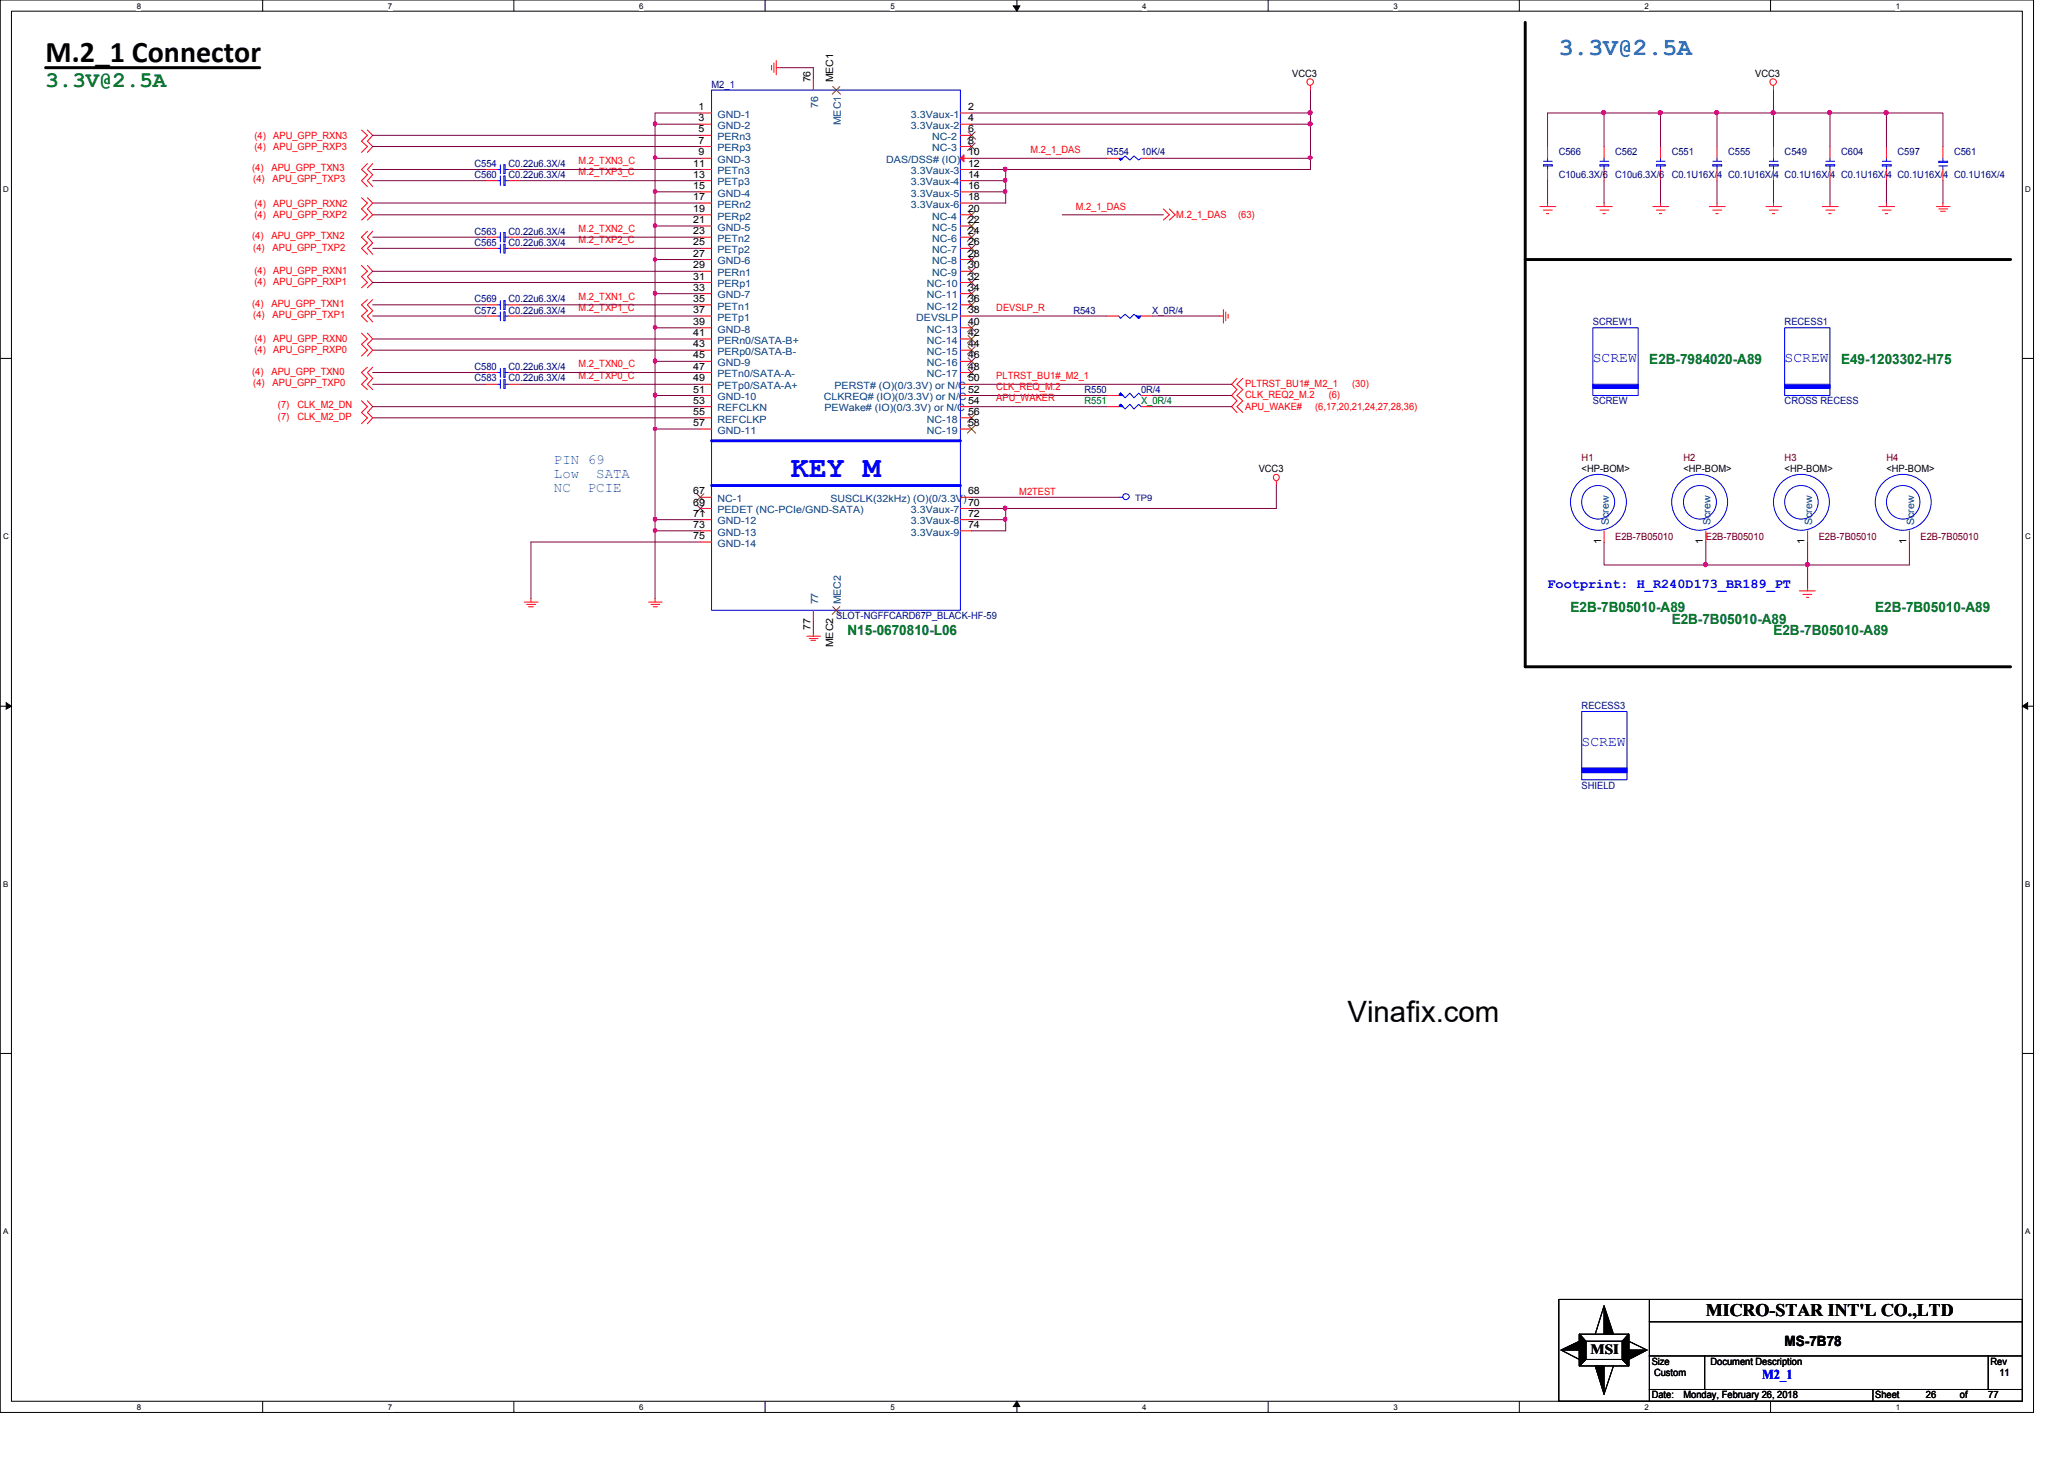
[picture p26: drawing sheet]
<svg xmlns="http://www.w3.org/2000/svg" width="297mm" height="210mm" viewBox="0 0 297 210" stroke-linecap="round" stroke-linejoin="round" font-family="sans-serif">
<defs><g id="words">
<text font-size="4.3" x="6.6" y="9">M.2_1 Connector</text>
<text font-size="4.3" fill="#00f" x="113.8" y="68.6">KEY M</text>
<text font-size="4.2" x="193.9" y="147.1">Vinafix.com</text>
<text font-size="3.6" fill="#0080ff" x="224.3" y="7.9">3.3V@2.5A</text>
<text font-size="3.2" fill="#008000" x="6.6" y="12.4">3.3V@2.5A</text>
<text font-size="2.5" x="245.5" y="189.3">MICRO-STAR INT'L CO.,LTD</text>
<g font-size="2" fill="#00f">
<text x="229.2" y="52.1">SCREW</text>
<text x="256.8" y="52.1">SCREW</text>
<text x="227.6" y="107.4">SCREW</text>
</g>
<g font-size="2" fill="#008000">
<text x="237.4" y="52.3">E2B-7984020-A89</text>
<text x="265" y="52.3">E49-1203302-H75</text>
<text x="226" y="88.1">E2B-7B05010-A89</text>
<text x="240.6" y="89.7">E2B-7B05010-A89</text>
<text x="269.9" y="88.1">E2B-7B05010-A89</text>
<text x="122" y="91.4">N15-0670810-L06</text>
<text x="255.2" y="91.4">E2B-7B05010-A89</text>
</g>
<g font-size="2" fill="#0080ff">
<text x="79.7" y="66.7">PIN 69</text>
<text x="79.7" y="68.7">Low</text>
<text x="79.7" y="70.8">NC</text>
<text x="84.6" y="70.8">PCIE</text>
<text x="85.8" y="68.7">SATA</text>
</g>
<g font-size="2">
<text x="228.9" y="194.7">MSI</text>
<text x="256.8" y="193.7">MS-7B78</text>
</g>
<g font-size="1.9" fill="#00f">
<text x="222.7" y="84.6">Footprint: H_R240D173_BR189_PT</text>
<text x="253.6" y="198.4">M2_1</text>
</g>
<g font-size="1.4">
<text x="116.6" y="11.9" transform="rotate(-90 116.6 11.9)">76</text>
<text x="119.9" y="11.9" transform="rotate(-90 119.9 11.9)">MEC1</text>
<text x="186" y="11">VCC3</text>
<text x="252.6" y="11">VCC3</text>
<text x="100.5" y="15.8">1</text>
<text x="100.5" y="17.4">3</text>
<text x="139.3" y="15.8">2</text>
<text x="139.3" y="17.4">4</text>
<text x="99.8" y="24">11</text>
<text x="100.5" y="19">5</text>
<text x="100.5" y="20.7">7</text>
<text x="100.5" y="22.4">9</text>
<text x="139.3" y="19">6</text>
<text x="139.3" y="20.7">8</text>
<text x="139.3" y="22.4">10</text>
<text x="139.3" y="24">12</text>
<text x="99.8" y="25.6">13</text>
<text x="99.8" y="28.8">17</text>
<text x="99.8" y="27.2">15</text>
<text x="139.3" y="25.6">14</text>
<text x="139.3" y="27.2">16</text>
<text x="139.3" y="28.8">18</text>
<text x="99.8" y="33.7">23</text>
<text x="99.8" y="35.3">25</text>
<text x="99.8" y="30.5">19</text>
<text x="99.8" y="32.1">21</text>
<text x="139.3" y="32.1">22</text>
<text x="139.3" y="33.7">24</text>
<text x="139.3" y="35.3">26</text>
<text x="139.3" y="30.5">20</text>
<text x="99.8" y="38.6">29</text>
<text x="99.8" y="36.9">27</text>
<text x="99.8" y="40.2">31</text>
<text x="99.8" y="41.8">33</text>
<text x="139.3" y="36.9">28</text>
<text x="139.3" y="38.6">30</text>
<text x="139.3" y="40.2">32</text>
<text x="139.3" y="41.8">34</text>
<text x="99.8" y="43.4">35</text>
<text x="99.8" y="46.7">39</text>
<text x="99.8" y="45">37</text>
<text x="139.3" y="43.4">36</text>
<text x="139.3" y="45">38</text>
<text x="139.3" y="46.7">40</text>
<text x="99.8" y="48.3">41</text>
<text x="99.8" y="50">43</text>
<text x="99.8" y="51.6">45</text>
<text x="99.8" y="53.2">47</text>
<text x="139.3" y="48.3">42</text>
<text x="139.3" y="50">44</text>
<text x="139.3" y="51.6">46</text>
<text x="139.3" y="53.2">48</text>
<text x="99.8" y="54.9">49</text>
<text x="99.8" y="56.5">51</text>
<text x="99.8" y="58.1">53</text>
<text x="99.8" y="59.7">55</text>
<text x="139.3" y="54.9">50</text>
<text x="139.3" y="58.1">54</text>
<text x="139.3" y="56.5">52</text>
<text x="139.3" y="59.7">56</text>
<text x="99.8" y="61.3">57</text>
<text x="139.3" y="61.3">58</text>
<text x="99.8" y="71.1">67</text>
<text x="139.3" y="71.1">68</text>
<text x="181.1" y="67.9">VCC3</text>
<text x="227.6" y="67.9">&lt;HP-BOM&gt;</text>
<text x="242.3" y="67.9">&lt;HP-BOM&gt;</text>
<text x="256.8" y="67.9">&lt;HP-BOM&gt;</text>
<text x="271.5" y="67.9">&lt;HP-BOM&gt;</text>
<text x="99.8" y="72.7">69</text>
<text x="99.8" y="77.6">75</text>
<text x="99.8" y="74.3">71</text>
<text x="99.8" y="75.9">73</text>
<text x="139.3" y="72.7">70</text>
<text x="139.3" y="74.3">72</text>
<text x="139.3" y="75.9">74</text>
<text x="230.4" y="78.3" transform="rotate(-90 230.4 78.3)">1</text>
<text x="245.1" y="78.3" transform="rotate(-90 245.1 78.3)">1</text>
<text x="259.7" y="78.3" transform="rotate(-90 259.7 78.3)">1</text>
<text x="274.4" y="78.3" transform="rotate(-90 274.4 78.3)">1</text>
<text x="116.6" y="90.6" transform="rotate(-90 116.6 90.6)">77</text>
<text x="119.9" y="93.1" transform="rotate(-90 119.9 93.1)">MEC2</text>
<text x="237.7" y="196.3">Size</text>
<text x="238" y="198">Custom</text>
<text x="246.2" y="196.3">Document Description</text>
<text x="286.5" y="196.3">Rev</text>
<text x="287.7" y="198">11</text>
<text x="237.7" y="201.2">Date:</text>
<text x="242.3" y="201.2">Monday, February 26, 2018</text>
<text x="269.9" y="201.2">Sheet</text>
<text x="277.2" y="201.2">26</text>
<text x="282.1" y="201.2">of</text>
<text x="286.1" y="201.2">77</text>
</g>
<g font-size="1.4" fill="#000080">
<text x="102.4" y="12.6">M2_1</text>
<text x="159.3" y="22.4">R554</text>
<text x="164.2" y="22.4">10K/4</text>
<text x="224.3" y="22.4">C566</text>
<text x="232.4" y="22.4">C562</text>
<text x="240.6" y="22.4">C551</text>
<text x="248.7" y="22.4">C555</text>
<text x="256.8" y="22.4">C549</text>
<text x="265" y="22.4">C604</text>
<text x="273.1" y="22.4">C597</text>
<text x="281.2" y="22.4">C561</text>
<text x="68.3" y="25.7">C560</text>
<text x="68.3" y="24">C554</text>
<text x="73.2" y="25.7">C0.22u6.3X/4</text>
<text x="73.2" y="24">C0.22u6.3X/4</text>
<text x="224.3" y="25.7">C10u6.3X/6</text>
<text x="232.4" y="25.7">C10u6.3X/6</text>
<text x="240.6" y="25.7">C0.1U16X/4 C0.1U16X/4 C0.1U16X/4 C0.1U16X/4 C0.1U16X/4 C0.1U16X/4</text>
<text x="68.3" y="35.4">C565</text>
<text x="68.3" y="33.8">C563</text>
<text x="73.2" y="35.4">C0.22u6.3X/4</text>
<text x="73.2" y="33.8">C0.22u6.3X/4</text>
<text x="68.3" y="45.1">C572</text>
<text x="68.3" y="43.5">C569</text>
<text x="73.2" y="45.1">C0.22u6.3X/4</text>
<text x="73.2" y="43.5">C0.22u6.3X/4</text>
<text x="154.5" y="45.1">R543</text>
<text x="165.8" y="45.1">X_0R/4</text>
<text x="229.2" y="46.7">SCREW1</text>
<text x="256.8" y="46.7">RECESS1</text>
<text x="68.3" y="53.3">C580</text>
<text x="73.2" y="53.3">C0.22u6.3X/4</text>
<text x="68.3" y="54.9">C583</text>
<text x="73.2" y="54.9">C0.22u6.3X/4</text>
<text x="156.1" y="56.6">R550</text>
<text x="164.2" y="56.6">0R/4</text>
<text x="229.2" y="58.2">SCREW</text>
<text x="256.8" y="58.2">CROSS RECESS</text>
<text x="120.3" y="89.1">SLOT-NGFFCARD67P_BLACK-HF-59</text>
<text x="227.6" y="102">RECESS3</text>
<text x="227.6" y="113.5">SHIELD</text>
</g>
<g font-size="1.4" fill="#004080">
<text x="103.2" y="16.9">GND-1</text>
<text x="117.7" y="15.5" transform="rotate(-90 117.7 15.5)">76</text>
<text x="131.1" y="16.9">3.3Vaux-1</text>
<text x="103.2" y="20.2">PERn3</text>
<text x="103.2" y="21.8">PERp3</text>
<text x="103.2" y="23.5">GND-3</text>
<text x="103.2" y="18.5">GND-2</text>
<text x="121" y="18" transform="rotate(-90 121 18)">MEC1</text>
<text x="127.5" y="23.5">DAS/DSS# (IO)</text>
<text x="131.1" y="18.5">3.3Vaux-2</text>
<text x="134.2" y="20.2">NC-2</text>
<text x="134.2" y="21.8">NC-3</text>
<text x="103.2" y="26.7">PETp3</text>
<text x="103.2" y="25.1">PETn3</text>
<text x="103.2" y="29.9">PERn2</text>
<text x="103.2" y="28.3">GND-4</text>
<text x="131.1" y="25.1">3.3Vaux-3</text>
<text x="131.1" y="26.7">3.3Vaux-4</text>
<text x="131.1" y="28.3">3.3Vaux-5</text>
<text x="131.1" y="29.9">3.3Vaux-6</text>
<text x="103.2" y="34.8">PETn2</text>
<text x="103.2" y="31.6">PERp2</text>
<text x="103.2" y="33.2">GND-5</text>
<text x="134.2" y="33.2">NC-5</text>
<text x="134.2" y="34.8">NC-6</text>
<text x="134.2" y="31.6">NC-4</text>
<text x="103.2" y="36.4">PETp2</text>
<text x="103.2" y="39.7">PERn1</text>
<text x="103.2" y="38">GND-6</text>
<text x="103.2" y="41.3">PERp1</text>
<text x="133.4" y="41.3">NC-10</text>
<text x="134.2" y="36.4">NC-7</text>
<text x="134.2" y="38">NC-8</text>
<text x="134.2" y="39.7">NC-9</text>
<text x="103.2" y="42.9">GND-7</text>
<text x="103.2" y="44.5">PETn1</text>
<text x="103.2" y="47.8">GND-8</text>
<text x="103.2" y="46.1">PETp1</text>
<text x="131.9" y="46.1">DEVSLP</text>
<text x="133.4" y="42.9">NC-11</text>
<text x="133.4" y="44.5">NC-12</text>
<text x="133.4" y="47.8">NC-13</text>
<text x="103.2" y="49.4">PERn0/SATA-B+</text>
<text x="103.2" y="51.1">PERp0/SATA-B-</text>
<text x="103.2" y="52.7">GND-9</text>
<text x="133.4" y="49.4">NC-14</text>
<text x="133.4" y="51.1">NC-15</text>
<text x="133.4" y="52.7">NC-16</text>
<text x="103.2" y="54.3">PETn0/SATA-A-</text>
<text x="103.2" y="56">PETp0/SATA-A+</text>
<text x="103.2" y="57.6">GND-10</text>
<text x="103.2" y="59.2">REFCLKN</text>
<text x="118.6" y="57.6">CLKREQ# (IO)(0/3.3V) or N/C</text>
<text x="118.7" y="59.2">PEWake# (IO)(0/3.3V) or N/C</text>
<text x="120.1" y="56">PERST# (O)(0/3.3V) or N/C</text>
<text x="133.4" y="54.3">NC-17</text>
<text x="103.2" y="60.8">REFCLKP</text>
<text x="103.2" y="62.4">GND-11</text>
<text x="133.4" y="60.8">NC-18</text>
<text x="133.4" y="62.4">NC-19</text>
<text x="103.2" y="72.2">NC-1</text>
<text x="103.2" y="73.8">PEDET (NC-PCIe/GND-SATA)</text>
<text x="103.2" y="75.4">GND-12</text>
<text x="103.2" y="77">GND-13</text>
<text x="119.5" y="72.2">SUSCLK(32kHz) (O)(0/3.3V)</text>
<text x="131.1" y="73.8">3.3Vaux-7</text>
<text x="131.1" y="75.4">3.3Vaux-8</text>
<text x="131.1" y="77">3.3Vaux-9</text>
<text x="231.5" y="75.5" transform="rotate(-90 231.5 75.5)">Screw</text>
<text x="246.2" y="75.5" transform="rotate(-90 246.2 75.5)">Screw</text>
<text x="260.8" y="75.5" transform="rotate(-90 260.8 75.5)">Screw</text>
<text x="275.5" y="75.5" transform="rotate(-90 275.5 75.5)">Screw</text>
<text x="103.2" y="78.7">GND-14</text>
<text x="117.7" y="87" transform="rotate(-90 117.7 87)">77</text>
<text x="121" y="87" transform="rotate(-90 121 87)">MEC2</text>
</g>
<g font-size="1.4" fill="#f00">
<text x="36.6" y="21.6">(4)</text>
<text x="36.6" y="20">(4)</text>
<text x="39.3" y="21.6">APU_GPP_RXP3</text>
<text x="39.3" y="20">APU_GPP_RXN3</text>
<text x="83.3" y="23.6">M.2_TXN3_C</text>
<text x="148.3" y="22">M.2_1_DAS</text>
<text x="36.3" y="24.6">(4)</text>
<text x="36.4" y="26.2">(4)</text>
<text x="36.6" y="29.7">(4)</text>
<text x="39.1" y="24.6">APU_GPP_TXN3</text>
<text x="39.2" y="26.2">APU_GPP_TXP3</text>
<text x="39.3" y="29.7">APU_GPP_RXN2</text>
<text x="83.3" y="25.2">M.2_TXP3_C</text>
<text x="36.3" y="34.4">(4)</text>
<text x="36.6" y="31.3">(4)</text>
<text x="39.1" y="34.4">APU_GPP_TXN2</text>
<text x="39.3" y="31.3">APU_GPP_RXP2</text>
<text x="83.3" y="35">M.2_TXP2_C</text>
<text x="83.3" y="33.4">M.2_TXN2_C</text>
<text x="154.8" y="30.1">M.2_1_DAS</text>
<text x="169.3" y="31.3">M.2_1_DAS</text>
<text x="178.2" y="31.3">(63)</text>
<text x="36.4" y="36.1">(4)</text>
<text x="36.6" y="39.5">(4)</text>
<text x="36.6" y="41.1">(4)</text>
<text x="39.2" y="36.1">APU_GPP_TXP2</text>
<text x="39.3" y="39.5">APU_GPP_RXN1</text>
<text x="39.3" y="41.1">APU_GPP_RXP1</text>
<text x="36.3" y="44.2">(4)</text>
<text x="36.4" y="45.8">(4)</text>
<text x="39.1" y="44.2">APU_GPP_TXN1</text>
<text x="39.2" y="45.8">APU_GPP_TXP1</text>
<text x="83.3" y="44.7">M.2_TXP1_C</text>
<text x="83.3" y="43.1">M.2_TXN1_C</text>
<text x="143.4" y="44.7">DEVSLP_R</text>
<text x="36.3" y="53.9">(4)</text>
<text x="36.6" y="50.8">(4)</text>
<text x="36.6" y="49.2">(4)</text>
<text x="39.1" y="53.9">APU_GPP_TXN0</text>
<text x="39.3" y="50.8">APU_GPP_RXP0</text>
<text x="39.3" y="49.2">APU_GPP_RXN0</text>
<text x="83.3" y="52.8">M.2_TXN0_C</text>
<text x="36.4" y="55.5">(4)</text>
<text x="39.2" y="55.5">APU_GPP_TXP0</text>
<text x="40" y="58.8">(7)</text>
<text x="42.8" y="58.8">CLK_M2_DN</text>
<text x="83.3" y="54.5">M.2_TXP0_C</text>
<text x="143.4" y="54.5">PLTRST_BU1#_M2_1</text>
<text x="143.4" y="56.1">CLK_REQ_M.2</text>
<text x="143.4" y="57.7">APU_WAKER</text>
<text x="179.2" y="58.9">APU_WAKE#</text>
<text x="179.2" y="57.3">CLK_REQ2_M.2</text>
<text x="179.2" y="55.7">PLTRST_BU1#_M2_1</text>
<text x="189.3" y="58.9">(6,17,20,21,24,27,28,36)</text>
<text x="191.2" y="57.3">(6)</text>
<text x="194.6" y="55.7">(30)</text>
<text x="40" y="60.5">(7)</text>
<text x="42.8" y="60.5">CLK_M2_DP</text>
<text x="146.7" y="71.2">M2TEST</text>
</g>
<g font-size="1.4" fill="#008000">
<text x="156.1" y="58.2">R551</text>
<text x="164.2" y="58.2">X_0R/4</text>
</g>
<g font-size="1.4" fill="#800000">
<text x="227.6" y="66.3">H1</text>
<text x="242.3" y="66.3">H2</text>
<text x="256.8" y="66.3">H3</text>
<text x="271.5" y="66.3">H4</text>
<text x="232.4" y="77.6">E2B-7B05010</text>
<text x="245.5" y="77.6">E2B-7B05010</text>
<text x="261.7" y="77.6">E2B-7B05010</text>
<text x="276.4" y="77.6">E2B-7B05010</text>
</g>
<text font-size="1.3" fill="#000080" x="163.4" y="72.1">TP9</text>
<g font-size="1.1">
<text x="19.7" y="1.3">8</text>
<text x="55.8" y="1.3">7</text>
<text x="92" y="1.3">6</text>
<text x="128.1" y="1.3">5</text>
<text x="164.4" y="1.3">4</text>
<text x="200.5" y="1.3">3</text>
<text x="236.7" y="1.3">2</text>
<text x="272.8" y="1.3">1</text>
<text x=".5" y="27.6">D</text>
<text x="291.5" y="27.6">D</text>
<text x=".5" y="77.6">C</text>
<text x="291.5" y="77.6">C</text>
<text x=".5" y="127.6">B</text>
<text x="291.5" y="127.6">B</text>
<text x=".5" y="177.5">A</text>
<text x="291.5" y="177.5">A</text>
<text x="19.7" y="202.9">8</text>
<text x="55.8" y="202.9">7</text>
<text x="92" y="202.9">6</text>
<text x="128.1" y="202.9">5</text>
<text x="164.4" y="202.9">4</text>
<text x="200.5" y="202.9">3</text>
<text x="236.7" y="202.9">2</text>
<text x="272.8" y="202.9">1</text>
</g>
</g></defs>
<path d="M0 0h292.7v203.2h-292.7zM1.6 1.6h289.4v200h-289.4z" fill="none" stroke="#000" stroke-width=".14"/>
<g fill="#fff">
<path d="M19.7 .3h.6v1.2h-.6z"/>
<path d="M19.7 201.8h.6v1.3h-.6z"/>
</g>
<path d="M37.8 0v1.6M37.8 201.6v1.6" fill="none" stroke="#000" stroke-width=".14"/>
<g fill="#fff">
<path d="M55.8 .3h.6v1.2h-.6z"/>
<path d="M55.8 201.8h.6v1.3h-.6z"/>
</g>
<path d="M74 0v1.6M74 201.6v1.6" fill="none" stroke="#000" stroke-width=".14"/>
<g fill="#fff">
<path d="M92 .3h.6v1.2h-.6z"/>
<path d="M92 201.8h.6v1.3h-.6z"/>
</g>
<path d="M110.1 0v1.6M110.1 201.6v1.6" fill="none" stroke="#000" stroke-width=".14"/>
<g fill="#fff">
<path d="M128.1 .3h.6v1.2h-.6z"/>
<path d="M128.1 201.8h.6v1.3h-.6z"/>
</g>
<path d="M145.8 .8h1l-.5 .8zM146.3 0v1.6M146.3 201.6l.5 .8h-1zM146.3 201.6v1.6" fill="none" stroke="#000" stroke-width=".14"/>
<path d="M145.8 .8h1l-.5 .8zM146.3 201.6l.5 .8h-1z" fill="#000"/>
<g fill="#fff">
<path d="M164.4 .3h.6v1.2h-.6z"/>
<path d="M164.4 201.8h.6v1.3h-.6z"/>
</g>
<path d="M182.5 0v1.6M182.5 201.6v1.6" fill="none" stroke="#000" stroke-width=".14"/>
<g fill="#fff">
<path d="M200.5 .3h.6v1.2h-.6z"/>
<path d="M200.5 201.8h.6v1.3h-.6z"/>
</g>
<path d="M218.7 0v1.6M218.7 201.6v1.6" fill="none" stroke="#000" stroke-width=".14"/>
<g fill="#fff">
<path d="M236.7 .3h.6v1.2h-.6z"/>
<path d="M236.7 201.8h.6v1.3h-.6z"/>
</g>
<path d="M254.8 0v1.6M254.8 201.6v1.6" fill="none" stroke="#000" stroke-width=".14"/>
<g fill="#fff">
<path d="M272.8 .3h.6v1.2h-.6z"/>
<path d="M272.8 201.8h.6v1.3h-.6z"/>
<path d="M.5 26.6h.7v1.3h-.7z"/>
<path d="M291.5 26.6h.7v1.3h-.7z"/>
<path d="M.5 76.5h.7v1.3h-.7z"/>
<path d="M291.5 76.5h.7v1.3h-.7z"/>
</g>
<path d="M0 51.6h1.6M291 51.6h1.7" fill="none" stroke="#000" stroke-width=".14"/>
<g fill="#fff">
<path d="M.5 126.6h.6v1.2h-.6z"/>
<path d="M291.5 126.6h.6v1.2h-.6z"/>
</g>
<path d="M0 101.6h1.6M.9 101.1l.7 .5-.7 .4zM291 101.6h1.7M291 101.6l.8-.5v.9z" fill="none" stroke="#000" stroke-width=".14"/>
<path d="M.9 101.1l.7 .5-.7 .4zM291 101.6l.8-.5v.9z" fill="#000"/>
<g fill="#fff">
<path d="M.5 176.5h.6v1.3h-.6z"/>
<path d="M291.5 176.5h.6v1.3h-.6z"/>
</g>
<g fill="none" stroke="#000" stroke-width=".14">
<path d="M0 151.6h1.6M291 151.6h1.7M224.3 186.9h66.7v14.7h-66.7zM224.7 194.2l2.6 1.4M224.7 194.2l2.6-1.2v1.2zM227.3 191.9l.9 1.1v2.6l-.9 .9zM227.3 191.9h7.1v4.6h-7.1zM227.3 191.9l.9 1.1M228.2 193h5.3v2.6h-5.3zM228.2 195.6l-.9 .9M229.6 196.5h1.2v4.1zM230.8 187.9l1.4 4h-1.4z"/>
<path d="M230.8 187.9l-1.2 4M232.2 196.5l-1.4 4.1M233.5 195.6l.9 .9M234.4 194.2h2.6l-2.6 1.4zM234.4 193l2.6 1.2M234.4 191.9v4.6l-.9-.9v-2.6zM234.4 191.9l-.9 1.1M237.4 199.9h53.6M237.4 195.1h53.6M237.4 190.2h53.6M237.4 186.9v14.7M245.3 195.1v4.8"/>
<path d="M269.5 199.9v1.7M286.1 195.1v4.8"/>
</g>
<path d="M6.6 9.7h30.8M219.5 3.2v92.7h69.9M219.5 37.3h69.9" fill="none" stroke="#000" stroke-width=".42"/>
<g fill="none" stroke="#f00" stroke-width=".14">
<path d="M52 18.7l.9 .8-.9 .8 .9 .8-.9 .8M52.9 18.7l.7 .8-.7 .8 .7 .8-.7 .8M111 9.4v.7M111.4 9.1v1.3M111.7 8.7v2.1M111.7 9.7h.5M188.6 12.4v.6M255.2 12.4v.6M52 38.2l.9 .8-.9 .8 .9 .8-.9 .8M52 28.4l.9 .8-.9 .9 .9 .8-.9 .8M52.9 38.2l.7 .8-.7 .8 .7 .8-.7 .8M52.9 28.4l.7 .8-.7 .9 .7 .8-.7 .8"/>
<path d="M52.9 23.5l-.9 .9 .9 .7-.9 .9 .9 .8M52.9 33.3l-.9 .8 .9 .9-.9 .7 .9 .9M53.6 23.5l-.7 .9 .7 .7-.7 .9 .7 .8M53.6 33.3l-.7 .8 .7 .9-.7 .7 .7 .9M69.9 35.7h1.7M69.9 34.1h1.7M69.9 26h1.7M69.9 24.4h1.7M73.2 35.7h1.6M73.2 34.1h1.6M73.2 26h1.6M73.2 24.4h1.6"/>
<path d="M167.4 30.1l.9 .8-.9 .8M168.3 30.1l.8 .8-.8 .8M221.6 29.7h2.3M222.1 30.2h1.3M222.5 30.7h.4M222.7 29.2v.5M229.7 29.7h2.3M230.3 30.2h1.2M230.7 30.7h.3M230.8 29.2v.5M237.9 29.7h2.3M238.4 30.2h1.3"/>
<path d="M238.8 30.7h.3M239 29.2v.5M239 24.4v1.6M239 21.1v1.7M246 29.7h2.3M246.5 30.2h1.3M246.9 30.7h.4M247.1 29.2v.5M254.1 29.7h2.3M254.6 30.2h1.3M255.1 30.7h.3M255.2 29.2v.5"/>
<path d="M262.3 29.7h2.2M262.8 30.2h1.2M263.2 30.7h.3M263.4 29.2v.5M270.4 29.7h2.3M270.9 30.2h1.3M271.3 30.7h.4M271.5 29.2v.5M271.5 24.4v1.6M271.5 21.1v1.7M278.7 29.7h1.9M279 30.1h1.3"/>
<path d="M279.3 30.4h.7M279.6 29.2v.5M279.6 21.1v1.7M279.6 24.4v1.6M52 57.7l.9 .8-.9 .9 .9 .7-.9 .9M52 47.9l.9 .9-.9 .7 .9 .9-.9 .8M52.9 57.7l.7 .8-.7 .9 .7 .7-.7 .9M52.9 47.9l.7 .9-.7 .7 .7 .9-.7 .8M52.9 43.1l-.9 .8 .9 .8-.9 .8 .9 .8M52.9 52.8l-.9 .8 .9 .8-.9 .9 .9 .8M53.6 43.1l-.7 .8 .7 .8-.7 .8 .7 .8M53.6 52.8l-.7 .8 .7 .8-.7 .9 .7 .8"/>
<path d="M69.9 55.3h1.7M69.9 53.6h1.7M73.2 55.3h1.6M73.2 53.6h1.6M175.6 45.5h.5M176.1 44.5v2M176.4 44.9v1.2M176.7 45.2v.6M178 54.4l-.7 .9 .7 .8-.7 .8 .7 .8-.7 .8 .7 .9M178.9 54.4l-.9 .9 .9 .8-.9 .8 .9 .8-.9 .8 .9 .9M161 71.5h.1M183.7 69.3v.6"/>
<path d="M230.8 76.4v1.6M245.5 76.4v1.6M260.1 76.4v1.6M274.8 76.4v1.6M75.5 86.6h1.9M75.8 87h1.3M76.1 87.3h.6M76.4 86.1v.5M93.3 86.6h2M93.7 87h1.3M94 87.3h.6M94.3 86.1v.5"/>
<path d="M116.1 91.5h2M116.5 91.9h1.2M116.7 92.1h.7M117.1 91v.5M259 85h2.2M259.5 85.5h1.2M260 85.9h.3M260.1 84.5v.5"/>
<circle cx="188.5" cy="11.8" r=".48"/>
<circle cx="255.2" cy="11.8" r=".48"/>
<circle cx="183.7" cy="68.7" r=".45"/>
</g>
<g fill="#000">
<path d="M224.7 194.2l2.6-1.2v1.2zM230.8 187.9l1.4 4h-1.4zM234.4 194.2h2.6l-2.6 1.4zM229.6 196.5h1.2v4.1z"/>
<path d="M227.3 191.9l.9 1.1v2.6l-.9 .9z" fill-rule="evenodd"/>
<path d="M227.3 191.9l.9 1.1v2.6l-.9 .9z" fill-rule="evenodd"/>
<path d="M227.3 191.9l.9 1.1v2.6l-.9 .9z" fill-rule="evenodd"/>
<path d="M234.4 191.9v4.6l-.9-.9v-2.6z" fill-rule="evenodd"/>
<path d="M234.4 191.9v4.6l-.9-.9v-2.6z" fill-rule="evenodd"/>
<path d="M234.4 191.9v4.6l-.9-.9v-2.6z" fill-rule="evenodd"/>
</g>
<g fill="none" stroke="#00f" stroke-width=".14">
<path d="M71.6 35.7h.4M71.6 34.1h.4M71.6 26h.4M71.6 24.4h.4M72 35.1v1.3M72 33.4v1.4M72 25.3v1.4M72 23.7v1.3M72.5 35.1h.2v1.3h-.2zM72.5 33.4h.2v1.4h-.2zM72.5 25.3h.2v1.4h-.2zM72.5 23.7h.2v1.3h-.2z"/>
<path d="M72.7 35.7h.5M72.7 34.1h.5M72.7 26h.5M72.7 24.4h.5M238.4 23.7h1.3v.2h-1.3zM238.4 23.2h1.3M239 23.9v.5M239 22.8v.4M270.9 23.7h1.3v.2h-1.3zM270.9 23.2h1.3M271.5 23.9v.5M271.5 22.8v.4"/>
<path d="M279 23.2h1.3v.2h-1.3zM279 23.9h1.3M279.6 22.8v.4M279.6 23.9v.5M71.6 55.3h.4M71.6 53.6h.4M72 54.6v1.3M72 53v1.3M72.5 54.6h.2v1.3h-.2zM72.5 53h.2v1.3h-.2zM72.7 55.3h.5M72.7 53.6h.5"/>
<path d="M256.8 47.2h6.6v9.7h-6.6zM161 71.5h.6"/>
<circle cx="162.1" cy="71.5" r=".45"/>
<circle cx="230" cy="72.2" r="2.4"/>
<circle cx="230" cy="72.3" r="4"/>
<circle cx="244.6" cy="72.3" r="4"/>
<circle cx="244.6" cy="72.2" r="2.4"/>
<circle cx="259.2" cy="72.3" r="2.43"/>
<circle cx="259.2" cy="72.3" r="4"/>
<circle cx="273.9" cy="72.3" r="2.43"/>
<circle cx="273.9" cy="72.3" r="4"/>
</g>
<path d="M256.9 55.4h6.5v.5h-6.5z" fill="#00f"/>
<path d="M230.3 23.2h1.2M230.3 23.7h1.2v.2h-1.2zM230.8 23.9v.5M230.8 22.8v.4M161 45.5l.2 .3 .7-.6 .7 .6 .6-.6 .7 .6 .3-.3M256.8 55.3h6.6v.6h-6.6z" fill="none" stroke="#00f" stroke-width=".14"/>
<path d="M230.8 24.4v1.6M230.8 21.1v1.7" fill="none" stroke="#f00" stroke-width=".14"/>
<path d="M163.5 45.5h.7l-.3 .3z" fill-rule="evenodd" fill="#00f"/>
<path d="M222.1 23.2h1.3M222.1 23.7h1.3v.2h-1.3zM222.7 23.9v.5M222.7 22.8v.4M161 58.5l.2-.3 .7 .6 .7-.6 .6 .6 .7-.6 .3 .3M163.5 45.5h.7l-.3 .3z" fill="none" stroke="#00f" stroke-width=".14"/>
<path d="M222.7 24.4v1.6M222.7 21.1v1.7M159.3 45.5h1.7M164.2 45.5h1.6" fill="none" stroke="#f00" stroke-width=".14"/>
<path d="M161.2 58.2l.4 .3h-.6l.2-.3 .4 .3z" fill-rule="evenodd" fill="#00f"/>
<path d="M246.5 23.7h1.3v.2h-1.3zM246.5 23.2h1.3M247.1 23.9v.5M247.1 22.8v.4M71.6 45.5h.4M72 44.9v1.2M72.5 44.9h.2v1.2h-.2zM72.7 45.5h.5M161 56.9l.2-.3 .7 .6 .7-.6 .6 .6 .7-.6 .3 .3M161.2 58.2l.4 .3h-.6l.2-.3 .4 .3z" fill="none" stroke="#00f" stroke-width=".14"/>
<path d="M247.1 24.4v1.6M247.1 21.1v1.7M69.9 45.5h1.7M73.2 45.5h1.6M159.3 58.5h1.7M164.2 58.5h1.6" fill="none" stroke="#f00" stroke-width=".14"/>
<path d="M161.2 56.6l.4 .3h-.6l.2-.3 .4 .3z" fill-rule="evenodd" fill="#00f"/>
<path d="M102.4 13h35.8v74.8h-35.8zM161.2 56.6l.4 .3h-.6l.2-.3 .4 .3z" fill="none" stroke="#00f" stroke-width=".14"/>
<g fill="none" stroke="#f00" stroke-width=".14">
<path d="M100.8 16.3h1.6M100.8 19.5h1.6M138.2 16.3h1.6M138.2 17.9h1.6M138.2 19.5h1.6M100.8 21.1h1.6M100.8 26h1.6M100.8 34.1h1.6M100.8 35.7h1.6M100.8 39h1.6M100.8 37.3h1.6M138.2 32.5h1.6"/>
<path d="M138.2 34.1h1.6M138.2 35.7h1.6M138.2 37.3h1.6M138.2 39h1.6M138.2 21.1h1.6M100.8 40.6h1.6M100.8 42.2h1.6M100.8 43.9h1.6M100.8 47.2h1.6M100.8 48.8h1.6M100.8 50.4h1.6M100.8 52h1.6"/>
<path d="M100.8 53.6h1.6M100.8 55.3h1.6M100.8 56.9h1.6M100.8 58.5h1.6M138.2 40.6h1.6M138.2 42.2h1.6M138.2 43.9h1.6M138.2 45.5h1.6M138.2 47.2h1.6M138.2 48.8h1.6M138.2 50.4h1.6M138.2 52h1.6"/>
<path d="M138.2 53.6h1.6M138.2 55.3h1.6M138.2 56.9h1.6M138.2 58.5h1.6M159.3 56.9h1.7M164.2 56.9h1.6M100.8 60.1h1.6M100.8 61.7h1.6M138.2 60.1h1.6M138.2 61.7h1.6"/>
</g>
<path d="M102.4 63.4h35.8M102.4 69.9h35.8" fill="none" stroke="#00f" stroke-width=".42"/>
<g fill="none" stroke="#804000" stroke-width=".14">
<path d="M139.3 19l1.1 1.1M140.3 19l-1.1 1.1M139.3 32l1.1 1.1M139.3 33.6l1.1 1.1M139.3 35.2l1.1 1.1M139.3 36.8l1.1 1.1M139.3 38.5l1.1 1.1M139.3 20.6l1.1 1.1M140.3 32l-1.1 1.1M140.3 33.6l-1.1 1.1M140.3 35.2l-1.1 1.1M140.3 36.8l-1.1 1.1"/>
<path d="M140.3 38.5l-1.1 1.1M140.3 20.6l-1.1 1.1M139.3 40.1l1.1 1.1M139.3 41.7l1.1 1.1M139.3 43.4l1.1 1.1M139.3 46.7l1.1 1.1M139.3 48.3l1.1 1.1M139.3 49.9l1.1 1.1M139.3 51.5l1.1 1.1M139.3 53.1l1.1 1.1M139.3 59.6l1.1 1.1M140.3 40.1l-1.1 1.1"/>
<path d="M140.3 41.7l-1.1 1.1M140.3 43.4l-1.1 1.1M140.3 46.7l-1.1 1.1M140.3 48.3l-1.1 1.1M140.3 49.9l-1.1 1.1M140.3 51.5l-1.1 1.1M140.3 53.1l-1.1 1.1M140.3 59.6l-1.1 1.1M139.3 61.2l1.1 1.1M140.3 61.2l-1.1 1.1"/>
</g>
<path d="M138.2 22.8l.5-.5v1z" fill="#f00"/>
<g fill="none" stroke="#f00" stroke-width=".14">
<path d="M100.8 17.9h1.6M117.1 11.3v1.7M120.4 13h.1M100.8 22.8h1.6M100.8 24.4h1.6M100.8 29.2h1.6M100.8 27.6h1.6M100.8 30.9h1.6M100.8 32.5h1.6M138.2 22.8l.5-.5v1zM138.2 22.8h1.6M138.2 30.9h1.6"/>
<path d="M138.2 24.4h1.6M138.2 26h1.6M138.2 27.6h1.6M138.2 29.2h1.6M255.2 24.4v1.6M255.2 21.1v1.7M100.8 45.5h1.6M100.8 71.5h1.6M100.8 73.2h1.6M100.8 78h1.6M100.8 74.8h1.6M100.8 76.4h1.6"/>
<path d="M138.2 71.5h1.6M138.2 73.2h1.6M138.2 74.8h1.6M138.2 76.4h1.6M117.1 87.8v1.6M120.4 87.8h.1"/>
</g>
<path d="M119.8 12.4l1.1 1.1M120.9 12.4l-1.1 1.1M139.3 30.4l1.1 1.1M140.3 30.4l-1.1 1.1M100.3 71l1.1 1.1M100.3 72.6l1.1 1.1M101.3 71l-1.1 1.1M101.3 72.6l-1.1 1.1M119.8 87.3l1.1 1.1M120.9 87.3l-1.1 1.1" fill="none" stroke="#804000" stroke-width=".14"/>
<path d="M254.6 23.7h1.3v.2h-1.3zM254.6 23.2h1.3M255.2 23.9v.5M255.2 22.8v.4M227.6 102.4h6.5v9.8h-6.5z" fill="none" stroke="#00f" stroke-width=".14"/>
<path d="M227.7 110.6h6.4v.6h-6.4z" fill="#00f"/>
<path d="M161 22.8l.2 .2 .7-.6 .7 .6 .6-.6 .7 .6 .3-.2M262.8 23.7h1.2v.2h-1.2zM262.8 23.2h1.2M263.4 23.9v.5M263.4 22.8v.4M71.6 43.9h.4M72 43.3v1.2M72.5 43.3h.2v1.2h-.2zM72.7 43.9h.5M227.6 110.5h6.5v.7h-6.5z" fill="none" stroke="#00f" stroke-width=".14"/>
<path d="M263.4 24.4v1.6M263.4 21.1v1.7M69.9 43.9h1.7M73.2 43.9h1.6" fill="none" stroke="#f00" stroke-width=".14"/>
<path d="M161 22.8h.6l-.4 .2 .4-.2-.4 .2z" fill-rule="evenodd" fill="#00f"/>
<path d="M161 22.8h.6l-.4 .2 .4-.2-.4 .2zM229.2 47.2h6.6v9.7h-6.6z" fill="none" stroke="#00f" stroke-width=".14"/>
<path d="M159.3 22.8h1.7M164.2 22.8h1.6" fill="none" stroke="#f00" stroke-width=".14"/>
<path d="M229.3 55.4h6.5v.5h-6.5z" fill="#00f"/>
<path d="M229.2 55.3h6.6v.6h-6.6z" fill="none" stroke="#00f" stroke-width=".14"/>
<path d="M165.8 22.8h22.8" fill="none" stroke="#800040" stroke-width=".14"/>
<circle cx="188.6" cy="22.7" r=".28" fill="#f0f"/>
<circle cx="188.6" cy="22.7" r=".28" fill="none" stroke="#f0f" stroke-width=".14"/>
<path d="M188.6 22.8v1.6M139.8 55.3h37.5M94.3 74.8v1.6M245.5 78v3.3h14.6v-3.3" fill="none" stroke="#800040" stroke-width=".14"/>
<circle cx="260.1" cy="81.2" r=".31" fill="#f0f"/>
<circle cx="260.1" cy="81.2" r=".31" fill="none" stroke="#f0f" stroke-width=".14"/>
<circle cx="245.4" cy="81.2" r=".31" fill="#f0f"/>
<circle cx="245.4" cy="81.2" r=".31" fill="none" stroke="#f0f" stroke-width=".14"/>
<path d="M271.5 16.3h8.1v4.8M152.9 30.9h14.5M279.6 26v3.2M139.8 56.9h19.5M230.8 78v3.3h14.7M260.1 81.3v3.2" fill="none" stroke="#800040" stroke-width=".14"/>
<circle cx="271.4" cy="16.2" r=".31" fill="#f0f"/>
<circle cx="271.4" cy="16.2" r=".31" fill="none" stroke="#f0f" stroke-width=".14"/>
<path d="M139.8 17.9h48.8M230.8 16.3v4.8M239 16.3v4.8M255.2 13v3.3h-8.1M230.8 26v3.2M239 26v3.2M139.8 71.5h21.2M144.7 74.8v1.6h-4.9" fill="none" stroke="#800040" stroke-width=".14"/>
<circle cx="188.5" cy="17.8" r=".31" fill="#f0f"/>
<circle cx="188.5" cy="17.8" r=".31" fill="none" stroke="#f0f" stroke-width=".14"/>
<path d="M94.3 16.3h6.5M144.7 24.4h43.9" fill="none" stroke="#800040" stroke-width=".14"/>
<circle cx="144.6" cy="24.3" r=".28" fill="#f0f"/>
<circle cx="144.6" cy="24.3" r=".28" fill="none" stroke="#f0f" stroke-width=".14"/>
<path d="M139.8 26h4.9M144.7 24.4v1.6M144.7 26v1.6h-4.9" fill="none" stroke="#800040" stroke-width=".14"/>
<circle cx="144.6" cy="27.5" r=".28" fill="#f0f"/>
<circle cx="144.6" cy="27.5" r=".28" fill="none" stroke="#f0f" stroke-width=".14"/>
<circle cx="144.6" cy="25.9" r=".28" fill="#f0f"/>
<circle cx="144.6" cy="25.9" r=".28" fill="none" stroke="#f0f" stroke-width=".14"/>
<path d="M255.2 16.3v4.8M263.4 16.3h8.1M144.7 27.6v1.6h-4.9M222.7 26v3.2M94.3 56.9v4.8h6.5M144.7 73.2h39" fill="none" stroke="#800040" stroke-width=".14"/>
<circle cx="144.6" cy="73.1" r=".28" fill="#f0f"/>
<circle cx="144.6" cy="73.1" r=".28" fill="none" stroke="#f0f" stroke-width=".14"/>
<path d="M94.3 16.3v1.6M139.8 74.8h4.9" fill="none" stroke="#800040" stroke-width=".14"/>
<circle cx="144.6" cy="74.7" r=".28" fill="#f0f"/>
<circle cx="144.6" cy="74.7" r=".28" fill="none" stroke="#f0f" stroke-width=".14"/>
<path d="M94.3 17.9h6.5M144.7 73.2v1.6" fill="none" stroke="#800040" stroke-width=".14"/>
<circle cx="94.2" cy="17.8" r=".28" fill="#f0f"/>
<circle cx="94.2" cy="17.8" r=".28" fill="none" stroke="#f0f" stroke-width=".14"/>
<path d="M94.3 17.9v4.9M94.3 27.6v4.9M94.3 22.8v4.8M94.3 27.6h6.5M94.3 22.8h6.5" fill="none" stroke="#800040" stroke-width=".14"/>
<circle cx="94.2" cy="27.5" r=".28" fill="#f0f"/>
<circle cx="94.2" cy="27.5" r=".28" fill="none" stroke="#f0f" stroke-width=".14"/>
<path d="M94.1 22.5h.3l.1 .2-.2 .2-.3-.2z" fill-rule="evenodd" fill="#f0f"/>
<path d="M94.1 22.5h.3l.1 .2-.2 .2-.3-.2z" fill="none" stroke="#f0f" stroke-width=".14"/>
<path d="M100.8 32.5h-6.5v4.8" fill="none" stroke="#800040" stroke-width=".14"/>
<circle cx="94.2" cy="32.5" r=".28" fill="#f0f"/>
<circle cx="94.2" cy="32.5" r=".28" fill="none" stroke="#f0f" stroke-width=".14"/>
<path d="M100.8 37.3h-6.5v4.9" fill="none" stroke="#800040" stroke-width=".14"/>
<circle cx="94.2" cy="42.2" r=".28" fill="#f0f"/>
<circle cx="94.2" cy="42.2" r=".28" fill="none" stroke="#f0f" stroke-width=".14"/>
<path d="M94.1 37.1h.3l.1 .2-.2 .3-.3-.3z" fill-rule="evenodd" fill="#f0f"/>
<path d="M94.1 37.1h.3l.1 .2-.2 .3-.3-.3z" fill="none" stroke="#f0f" stroke-width=".14"/>
<path d="M100.8 42.2h-6.5v5" fill="none" stroke="#800040" stroke-width=".14"/>
<path d="M94.1 46.8l.3 .1 .1 .2-.2 .2-.3-.2z" fill-rule="evenodd" fill="#f0f"/>
<path d="M94.1 46.8l.3 .1 .1 .2-.2 .2-.3-.2z" fill="none" stroke="#f0f" stroke-width=".14"/>
<path d="M94.3 52v4.9M94.3 52h6.5M100.8 47.2h-6.5v4.8" fill="none" stroke="#800040" stroke-width=".14"/>
<circle cx="94.2" cy="56.8" r=".28" fill="#f0f"/>
<circle cx="94.2" cy="56.8" r=".28" fill="none" stroke="#f0f" stroke-width=".14"/>
<circle cx="94.2" cy="51.9" r=".28" fill="#f0f"/>
<circle cx="94.2" cy="51.9" r=".28" fill="none" stroke="#f0f" stroke-width=".14"/>
<path d="M94.3 56.9h6.5M94.3 61.7v13.1" fill="none" stroke="#800040" stroke-width=".14"/>
<circle cx="94.2" cy="74.7" r=".28" fill="#f0f"/>
<circle cx="94.2" cy="74.7" r=".28" fill="none" stroke="#f0f" stroke-width=".14"/>
<path d="M94.1 61.5h.3l.1 .2-.2 .3-.3-.3z" fill-rule="evenodd" fill="#f0f"/>
<path d="M94.1 61.5h.3l.1 .2-.2 .3-.3-.3z" fill="none" stroke="#f0f" stroke-width=".14"/>
<path d="M230.8 16.3h8.2M94.3 74.8h6.5" fill="none" stroke="#800040" stroke-width=".14"/>
<circle cx="230.8" cy="16.2" r=".31" fill="#f0f"/>
<circle cx="230.8" cy="16.2" r=".31" fill="none" stroke="#f0f" stroke-width=".14"/>
<path d="M222.7 16.3h8.1M255.2 16.3h8.2v4.8M271.5 26v3.2" fill="none" stroke="#800040" stroke-width=".14"/>
<circle cx="263.3" cy="16.2" r=".31" fill="#f0f"/>
<circle cx="263.3" cy="16.2" r=".31" fill="none" stroke="#f0f" stroke-width=".14"/>
<circle cx="255.2" cy="16.2" r=".31" fill="#f0f"/>
<circle cx="255.2" cy="16.2" r=".31" fill="none" stroke="#f0f" stroke-width=".14"/>
<path d="M139.8 16.3h48.8M222.7 16.3v4.8M247.1 16.3v4.8M139.8 22.8h19.5M247.1 26v3.2M255.2 26v3.2M263.4 26v3.2M139.8 58.5h19.5M165.8 56.9h11.5" fill="none" stroke="#800040" stroke-width=".14"/>
<circle cx="188.5" cy="16.2" r=".31" fill="#f0f"/>
<circle cx="188.5" cy="16.2" r=".31" fill="none" stroke="#f0f" stroke-width=".14"/>
<path d="M188.6 13v9.8M239 16.3h8.1M271.5 16.3v4.8M139.8 24.4h4.9M53.6 58.5h47.2M139.8 45.5h19.5M165.8 58.5h11.5M165.8 45.5h9.8M53.6 60.1h47.2M139.8 73.2h4.9M183.7 69.9v3.3M274.8 78v3.3h-14.7" fill="none" stroke="#800040" stroke-width=".14"/>
<circle cx="247" cy="16.2" r=".31" fill="#f0f"/>
<circle cx="247" cy="16.2" r=".31" fill="none" stroke="#f0f" stroke-width=".14"/>
<circle cx="238.9" cy="16.2" r=".31" fill="#f0f"/>
<circle cx="238.9" cy="16.2" r=".31" fill="none" stroke="#f0f" stroke-width=".14"/>
<g fill="none" stroke="#800040" stroke-width=".14">
<path d="M53.6 19.5h47.2M112.2 9.7h4.9v1.6M53.6 35.7h16.3M53.6 34.1h16.3M53.6 26h16.3M53.6 24.4h16.3M53.6 39h47.2M53.6 30.9h47.2M53.6 29.2h47.2M53.6 21.1h47.2M74.8 35.7h26M74.8 34.1h26"/>
<path d="M74.8 26h26M74.8 24.4h26M53.6 50.4h47.2M53.6 48.8h47.2M53.6 55.3h16.3M53.6 45.5h16.3M53.6 43.9h16.3M53.6 53.6h16.3M53.6 40.6h47.2M74.8 55.3h26M74.8 53.6h26M74.8 45.5h26"/>
<path d="M74.8 43.9h26M100.8 78h-24.4v8.1M100.8 76.4h-6.5v9.7M117.1 89.4v1.6"/>
</g>
<circle cx="94.2" cy="76.3" r=".28" fill="#f0f"/>
<circle cx="94.2" cy="76.3" r=".28" fill="none" stroke="#f0f" stroke-width=".14"/>
<circle cx="188.6" cy="22.7" r=".28" fill="#f0f"/>
<circle cx="188.6" cy="22.7" r=".28" fill="none" stroke="#f0f" stroke-width=".14"/>
<circle cx="260.1" cy="81.2" r=".31" fill="#f0f"/>
<circle cx="260.1" cy="81.2" r=".31" fill="none" stroke="#f0f" stroke-width=".14"/>
<circle cx="245.4" cy="81.2" r=".31" fill="#f0f"/>
<circle cx="245.4" cy="81.2" r=".31" fill="none" stroke="#f0f" stroke-width=".14"/>
<circle cx="271.4" cy="16.2" r=".31" fill="#f0f"/>
<circle cx="271.4" cy="16.2" r=".31" fill="none" stroke="#f0f" stroke-width=".14"/>
<circle cx="188.5" cy="17.8" r=".31" fill="#f0f"/>
<circle cx="188.5" cy="17.8" r=".31" fill="none" stroke="#f0f" stroke-width=".14"/>
<circle cx="144.6" cy="24.3" r=".28" fill="#f0f"/>
<circle cx="144.6" cy="24.3" r=".28" fill="none" stroke="#f0f" stroke-width=".14"/>
<circle cx="144.6" cy="27.5" r=".28" fill="#f0f"/>
<circle cx="144.6" cy="27.5" r=".28" fill="none" stroke="#f0f" stroke-width=".14"/>
<circle cx="144.6" cy="25.9" r=".28" fill="#f0f"/>
<circle cx="144.6" cy="25.9" r=".28" fill="none" stroke="#f0f" stroke-width=".14"/>
<circle cx="144.6" cy="73.1" r=".28" fill="#f0f"/>
<circle cx="144.6" cy="73.1" r=".28" fill="none" stroke="#f0f" stroke-width=".14"/>
<circle cx="144.6" cy="74.7" r=".28" fill="#f0f"/>
<circle cx="144.6" cy="74.7" r=".28" fill="none" stroke="#f0f" stroke-width=".14"/>
<circle cx="94.2" cy="17.8" r=".28" fill="#f0f"/>
<circle cx="94.2" cy="17.8" r=".28" fill="none" stroke="#f0f" stroke-width=".14"/>
<circle cx="94.2" cy="27.5" r=".28" fill="#f0f"/>
<circle cx="94.2" cy="27.5" r=".28" fill="none" stroke="#f0f" stroke-width=".14"/>
<path d="M94.1 22.5h.3l.1 .2-.2 .2-.3-.2z" fill-rule="evenodd" fill="#f0f"/>
<path d="M94.1 22.5h.3l.1 .2-.2 .2-.3-.2z" fill="none" stroke="#f0f" stroke-width=".14"/>
<circle cx="94.2" cy="32.5" r=".28" fill="#f0f"/>
<circle cx="94.2" cy="32.5" r=".28" fill="none" stroke="#f0f" stroke-width=".14"/>
<circle cx="94.2" cy="42.2" r=".28" fill="#f0f"/>
<circle cx="94.2" cy="42.2" r=".28" fill="none" stroke="#f0f" stroke-width=".14"/>
<path d="M94.1 37.1h.3l.1 .2-.2 .3-.3-.3z" fill-rule="evenodd" fill="#f0f"/>
<path d="M94.1 37.1h.3l.1 .2-.2 .3-.3-.3z" fill="none" stroke="#f0f" stroke-width=".14"/>
<path d="M94.1 46.8l.3 .1 .1 .2-.2 .2-.3-.2z" fill-rule="evenodd" fill="#f0f"/>
<path d="M94.1 46.8l.3 .1 .1 .2-.2 .2-.3-.2z" fill="none" stroke="#f0f" stroke-width=".14"/>
<circle cx="94.2" cy="56.8" r=".28" fill="#f0f"/>
<circle cx="94.2" cy="56.8" r=".28" fill="none" stroke="#f0f" stroke-width=".14"/>
<circle cx="94.2" cy="51.9" r=".28" fill="#f0f"/>
<circle cx="94.2" cy="51.9" r=".28" fill="none" stroke="#f0f" stroke-width=".14"/>
<circle cx="94.2" cy="74.7" r=".28" fill="#f0f"/>
<circle cx="94.2" cy="74.7" r=".28" fill="none" stroke="#f0f" stroke-width=".14"/>
<path d="M94.1 61.5h.3l.1 .2-.2 .3-.3-.3z" fill-rule="evenodd" fill="#f0f"/>
<path d="M94.1 61.5h.3l.1 .2-.2 .3-.3-.3z" fill="none" stroke="#f0f" stroke-width=".14"/>
<circle cx="230.8" cy="16.2" r=".31" fill="#f0f"/>
<circle cx="230.8" cy="16.2" r=".31" fill="none" stroke="#f0f" stroke-width=".14"/>
<circle cx="263.3" cy="16.2" r=".31" fill="#f0f"/>
<circle cx="263.3" cy="16.2" r=".31" fill="none" stroke="#f0f" stroke-width=".14"/>
<circle cx="255.2" cy="16.2" r=".31" fill="#f0f"/>
<circle cx="255.2" cy="16.2" r=".31" fill="none" stroke="#f0f" stroke-width=".14"/>
<circle cx="188.5" cy="16.2" r=".31" fill="#f0f"/>
<circle cx="188.5" cy="16.2" r=".31" fill="none" stroke="#f0f" stroke-width=".14"/>
<circle cx="247" cy="16.2" r=".31" fill="#f0f"/>
<circle cx="247" cy="16.2" r=".31" fill="none" stroke="#f0f" stroke-width=".14"/>
<circle cx="238.9" cy="16.2" r=".31" fill="#f0f"/>
<circle cx="238.9" cy="16.2" r=".31" fill="none" stroke="#f0f" stroke-width=".14"/>
<circle cx="94.2" cy="76.3" r=".28" fill="#f0f"/>
<circle cx="94.2" cy="76.3" r=".28" fill="none" stroke="#f0f" stroke-width=".14"/>
<use href="#words"/>
</svg>
